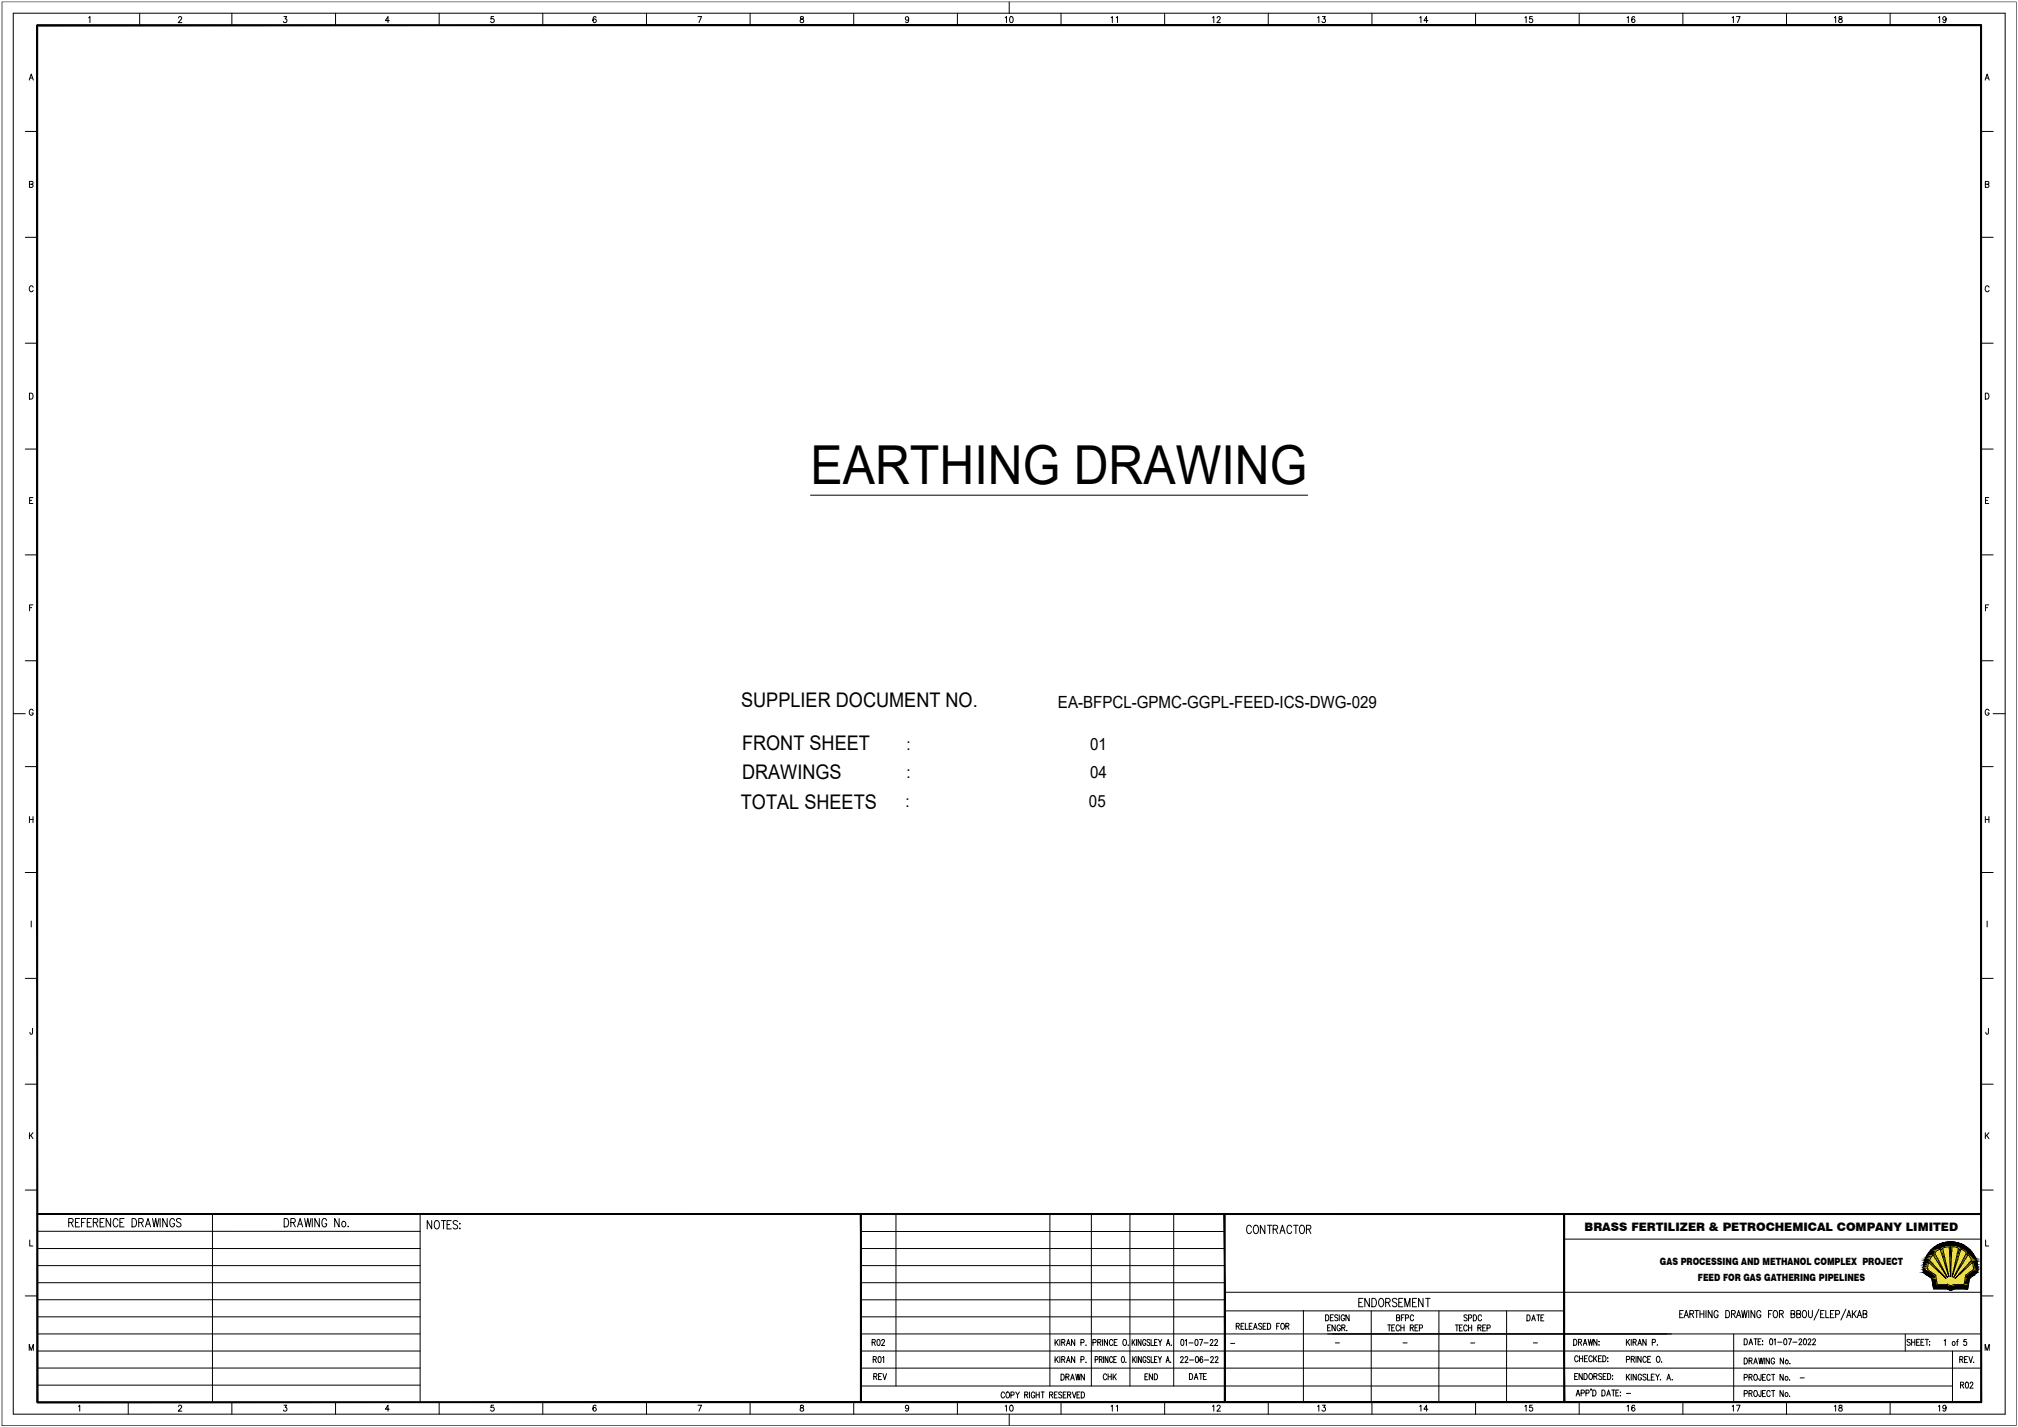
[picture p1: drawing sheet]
<svg xmlns="http://www.w3.org/2000/svg" width="1189mm" height="841mm" viewBox="0 0 1189 841" stroke-linecap="round" stroke-linejoin="round" font-family="sans-serif">
<defs><g id="words">
<text font-size="31.7" x="478" y="285">EARTHING DRAWING</text>
<g font-size="11.9">
<text x="437" y="416">SUPPLIER DOCUMENT NO.</text>
<text x="437" y="442">FRONT SHEET</text>
<text x="437" y="459">DRAWINGS</text>
<text x="436" y="477">TOTAL SHEETS</text>
</g>
<g font-size="9.9">
<text x="534" y="416">:</text>
<text x="623" y="417">EA-BFPCL-GPMC-GGPL-FEED-ICS-DWG-029</text>
<text x="534" y="442">:</text>
<text x="642" y="442">01</text>
<text x="534" y="459">:</text>
<text x="642" y="459">04</text>
<text x="533" y="476">:</text>
<text x="642" y="476">05</text>
</g>
<text font-size="6.9" x="934" y="726">BRASS FERTILIZER &amp; PETROCHEMICAL COMPANY LIMITED</text>
<g font-size="5.9">
<text x="978" y="746">GAS PROCESSING AND METHANOL COMPLEX PROJECT</text>
<text x="1000" y="755">FEED FOR GAS GATHERING PIPELINES</text>
</g>
</g></defs>
<!-- layer: TEXT -->
<path d="M478 292h292" fill="none" stroke="#000" stroke-width=".59"/>
<!-- layer: Border Text -->
<g fill="none" stroke="#000" stroke-width=".59">
<path d="M52 10h1v3M105 11l1-1h1l-2 3h2M167 10h2l-1 1a1.1 1.1 0 0 1 1 2 1.1 1.1 0 0 1-2 0M229 12h-2l2-2v3M291 10h-2v1a1.2 1.2 0 0 1 2 0 1.2 1.2 0 0 1 0 2 1.2 1.2 0 0 1-2 0M351 10a1.6 1.6 0 0 0-2 1 1.6 1.6 0 0 0 2 2 1 1 0 0 0 0-2 1.1 1.1 0 0 0-2 1M411 10h2l-1 3M472 10v1a1.4 1.4 0 0 1 1 1 1.4 1.4 0 0 1 0 1 1.2 1.2 0 0 1-2-1 1.2 1.2 0 0 1 2-1v-1zM535 11a1 1 0 0 1-1 1 1 1 0 0 1 0-2 1 1 0 0 1 1 0v3h-1M592 10h1v3M595 10a1.6 1.6 0 0 1 2 2 1.6 1.6 0 0 1-2 1v-1zM655 10v3"/>
<path d="M658 10v3M714 10h1v3M717 11l1-1h1l-2 3h2M776 10h1v3M779 10h2l-1 1a1.1 1.1 0 0 1 1 2 1.1 1.1 0 0 1-2 0M836 10h1v3M841 12h-2l1-2v3M898 10h1v3M903 10h-2v1a1.2 1.2 0 0 1 2 0 1.2 1.2 0 0 1 0 2 1.2 1.2 0 0 1-2 0M959 10v3M963 10a1.6 1.6 0 0 0-2 1 1.6 1.6 0 0 0 2 2 1 1 0 0 0 0-2 1.1 1.1 0 0 0-2 1M1020 10h1v3"/>
<path d="M1023 10h2l-1 3M1081 10v3M1084 10v1a1.3 1.3 0 0 1 1 1 1.3 1.3 0 0 1 0 1h-1a1.2 1.2 0 0 1-1-1 1.2 1.2 0 0 1 2-1v-1zM1142 10h1v3M1146 11a1 1 0 0 1-1 1 1 1 0 0 1 0-2 1 1 0 0 1 1 0v3h-1M17 47l1-3 2 3M18 46h1M1169 47l2-3 1 3M1170 46h1M17 109l2-1v-1h-2v3h2v-1M1170 109l1-1 1-1h-2v3h2v-1h-1M20 169a1.2 1.2 0 0 0-2-1 1.2 1.2 0 0 0-1 2v1a1.2 1.2 0 0 0 1 1 1.2 1.2 0 0 0 2-1"/>
<path d="M1172 169a1.2 1.2 0 0 0-2-1 1.2 1.2 0 0 0 0 2v1a1.2 1.2 0 0 0 0 1 1.2 1.2 0 0 0 2-1M17 232a1.8 1.8 0 0 1 3 1 1.8 1.8 0 0 1-3 2zM1170 232a1.8 1.8 0 0 1 2 1 1.8 1.8 0 0 1-2 2zM17 295h2M19 293h-2v4h2M1170 295h1M1172 293h-2v4h2M17 358h2M19 356h-2v4M1170 358h1M1172 356h-2v4M20 419a1.2 1.2 0 0 0-2-1 1.2 1.2 0 0 0-1 1v1a1.2 1.2 0 0 0 1 2 1.4 1.4 0 0 0 2-2h-1"/>
<path d="M1172 419a1.2 1.2 0 0 0-2-1 1.2 1.2 0 0 0 0 1v1a1.2 1.2 0 0 0 1 2 1.2 1.2 0 0 0 1-2h-1M17 481v4M17 483h2M19 481v4M1170 483h2M1170 481v4M1172 481v4M18 543v3M1171 543v3M19 606v3h-1v-1M1171 606v3h-1v-1M17 668v3"/>
<path d="M18 669l1 2M19 668l-2 2M1170 668v3M1170 669l2 2M1172 668l-2 2M47 718h-3v5h3M50 718h-2v5M54 718h-3v5h3M61 718h-2v5h2M65 718v5l-2-5v5M69 719a1.5 1.5 0 0 0-1-1 1.5 1.5 0 0 0-1 2v1a1.5 1.5 0 0 0 1 2 1.5 1.5 0 0 0 1-1M73 718h-2v5h2"/>
<path d="M78 718a2.5 2.5 0 0 1 2 3 2.5 2.5 0 0 1-2 2zM90 718l1 5 1-5 1 5 1-5M94 718v5M98 718v5l-2-5v5M103 719a1.5 1.5 0 0 0-2-1 1.5 1.5 0 0 0-1 2v1a1.5 1.5 0 0 0 1 2 1.5 1.5 0 0 0 2-2h-1M107 719l-1-1-2 1v1l2 1a1.4 1.4 0 0 1 0 2 1.4 1.4 0 0 1-2-1M167 718a2.5 2.5 0 0 1 3 3 2.5 2.5 0 0 1-3 2zM179 718l1 5 1-5 1 5 1-5M184 718v5M188 718v5l-3-5v5M192 719a1.4 1.4 0 0 0-1-1 1.4 1.4 0 0 0-1 2v1a1.5 1.5 0 0 0 1 2 1.5 1.5 0 0 0 1-2M200 718v5l-3-5v5"/>
<path d="M254 719v5l-2-5v5M257 720v-1a2.5 2.5 0 0 1 2 3 2.5 2.5 0 0 1-2 2 3 3 0 0 1 0-4zM260 719h3M261 719v5M266 719h-3v5h3M18 731v3h1M40 720h3v-2h-3v5M42 720l1 3M44 720h2M48 720h2M51 720h2M55 720h2v-2h-2v5"/>
<path d="M56 720l2 3M59 720h1M71 720h1M82 720h2v-2h-2v5M83 720l1 3M86 723l1-5 2 5M86 721h2M171 721l3-1v-2h-3v5M173 721l1 2M175 723l2-5 1 5M176 721h2M205 723h.1"/>
<path d="M263 722h2M270 720l-1-1-2 1v1l3 2-1 1h-2M271 721h.1M271 724h.1M737 723a1.5 1.5 0 0 0-2-1 1.5 1.5 0 0 0-1 2v1a1.5 1.5 0 0 0 1 2 1.5 1.5 0 0 0 2-1M739 722h1a2.5 2.5 0 0 1 1 3 2.5 2.5 0 0 1-1 2 3 3 0 0 1-1-5zM745 722v5l-2-5v5M747 722h2M748 722v5M750 724h2v-2h-2v5M751 724l2 3M754 727l2-5 1 5"/>
<path d="M755 725h1M761 723a1.4 1.4 0 0 0-2-1 1.4 1.4 0 0 0-1 2v1a1.4 1.4 0 0 0 1 2 1.4 1.4 0 0 0 2-1M762 722h3M763 722v5M766 722h1a2.5 2.5 0 0 1 2 3 2.5 2.5 0 0 1-2 2 3 3 0 0 1-1-5zM770 724h2v-2h-2v5M771 724l1 3M1170 731v3h2M733 780h-2v3h2M734 780v3h1M738 780h-2v3h2M746 780h-2v3h2"/>
<path d="M747 780a1.8 1.8 0 0 1 2 2 1.8 1.8 0 0 1-2 1zM754 780h-2v3M781 775a1.8 1.8 0 0 1 2 2 1.8 1.8 0 0 1-2 1zM784 777h1M786 775h-2v3h2M788 775h-2l1 1 1 1a1 1 0 0 1 0 1 1 1 0 0 1-1 0h-1M789 775v3M792 776a1 1 0 0 0-1-1 1 1 0 0 0-1 1v1a1 1 0 0 0 1 1 1 1 0 0 0 1-1h-1M795 775v3l-2-3v3M801 768h1M803 765h-2v5h2M807 765v5l-3-5v5"/>
<path d="M808 765a2.5 2.5 0 0 1 3 3 2.5 2.5 0 0 1-3 2zM813 765a2.6 2.6 0 0 1 2 3 2.6 2.6 0 0 1-2 2 3 3 0 0 1 0-5zM816 768l3-1v-1l-3-1v5M818 768l1 2M823 777l1-1v-1h-1v3h1l1-1h-1M823 766l-1-1-2 1 1 1 2 2-1 1-2-1M824 768h2M826 777h1M827 765h-3v5h3M827 775h-1v3M828 770v-5l1 5 2-5v5M828 777h2v-2h-2v3"/>
<path d="M832 768h2M833 776a1 1 0 0 0-1-1 1 1 0 0 0-1 1v1a1 1 0 0 0 1 1 1 1 0 0 0 1 0M835 765h-3v5h3M838 765v5l-2-5v5M840 765h3M841 765v5M864 775h-2l2 2v1h-2M865 777h2v-2h-2v3M868 775a1.8 1.8 0 0 1 2 2 1.8 1.8 0 0 1-2 1zM873 776a1 1 0 0 0-1-1 1 1 0 0 0-1 1v1a1 1 0 0 0 1 1 1 1 0 0 0 1 0M900 775a1.8 1.8 0 0 1 1 2 1.8 1.8 0 0 1-1 1zM902 778l1-3 2 3"/>
<path d="M903 777h1M905 775h2M906 775v3M908 777h1M910 775h-2v3h2M17 796v-4l1 4 2-4v4M728 782l2-1v-1h-2v3M729 782l1 1M731 782h1M736 782h1M739 783l1-3 1 3M739 782h1"/>
<path d="M743 780h-2l2 2v1h-2M744 782h1M752 782h1M755 780a1.7 1.7 0 0 1 2 2 1.7 1.7 0 0 1-2 1v-1zM757 782l2-1v-1h-2v3M758 782l1 1M782 783h1M784 781h-2v3h2M787 781v3l-2-3v3M790 782a1.1 1.1 0 0 0-2-1 1 1 0 0 0 0 1v1a1 1 0 0 0 1 1 1 1 0 0 0 1-1h-1M790 783l2-1v-1h-2v3M791 783l1 1"/>
<path d="M793 784h1M817 781h2M818 781v3M820 783h1M822 781h-2v3h2M824 782a1 1 0 0 0-1-1 1 1 0 0 0-1 1v1a1 1 0 0 0 1 1 1 1 0 0 0 1 0M825 783h2M825 781v3M827 781v3M831 783l1-1v-1h-1v3M832 783l1 1M834 783h1"/>
<path d="M835 781h-1v3h1M836 783h2v-2h-2v3M857 781h2M858 781v3M860 783h1M862 781h-2v3h2M864 782a1 1 0 0 0-1-1 1 1 0 0 0-1 1v1a1 1 0 0 0 1 1 1 1 0 0 0 1 0M865 783h2M865 781v3M867 781v3M871 783l1-1v-1h-1v3M872 783l1 1"/>
<path d="M873 783h2M875 781h-2v3h2M876 783h2v-2h-2v3M927 789a1.8 1.8 0 0 1 2 2 1.8 1.8 0 0 1-2 2zM930 800a1.1 1.1 0 0 0-2-1 1 1 0 0 0 0 1v1a1 1 0 0 0 0 2 1.1 1.1 0 0 0 2-1M930 791h2v-1l-2-1v4M931 799v4M931 791l1 2M932 799v4M933 793l1-4 1 4M933 792h1M935 799h-2v4h2"/>
<path d="M936 789v4l1-4 1 4v-4M938 800a1 1 0 0 0-1-1 1 1 0 0 0-1 1v1a1.1 1.1 0 0 0 1 2 1 1 0 0 0 1-1M939 799v4M941 799l-2 2M941 789v4l-2-4v4M942 791h.1M942 793h.1M943 799h-1v4h1M944 799a1.8 1.8 0 0 1 2 2 1.8 1.8 0 0 1-2 2zM1028 789a1.8 1.8 0 0 1 1 2 1.8 1.8 0 0 1-1 2zM1030 793l1-4 2 4M1031 791h1"/>
<path d="M1033 789h2M1034 789v4M1036 791h1M1037 789h-1v4h1M1038 790h.1M1038 792h.1M1125 790v-1l-1 1 1 2v1l-1-1M1126 789v4M1126 791h2M1128 789v4M1129 791h1M1131 789h-2v4h2"/>
<path d="M1132 791h1M1133 789h-1v4h1M1134 789h2M1135 789v4M1137 791h.1M1137 793h.1M1159 800h-2v3h2M1160 800l1 3 1-3M1169 796v-4l2 4 1-4v4M515 811h1v-1h-1v3M516 811l1 2M518 811h1"/>
<path d="M519 810h-1v3h1M520 810l1 3 1-3M625 810a1.8 1.8 0 0 1 2 2 1.8 1.8 0 0 1-2 1zM628 812l2-1v-1h-2v3M629 812l1 1M631 813l1-3 1 3M631 812h1M634 810v3l1-3 1 3v-3M639 810v3l-2-3v3M652 811a1 1 0 0 0-1-1 1 1 0 0 0-1 1v1a1 1 0 0 0 1 1 1 1 0 0 0 1-1M653 810v3M653 811h2"/>
<path d="M655 810v3M656 810v3M656 811l2 2M658 810l-2 2M675 811h1M676 810h-1v3h1M679 810v3l-2-3v3M680 810a1.8 1.8 0 0 1 2 1 1.8 1.8 0 0 1-2 2zM701 810a1.8 1.8 0 0 1 2 1 1.8 1.8 0 0 1-2 2zM704 813l1-3 1 3M704 812h1M707 810h1"/>
<path d="M707 810v3M709 811h1M711 810h-2v3h2M928 811h1M929 809h-1v4h1M931 801h1M932 809v4l-2-4v4M933 809a1.8 1.8 0 0 1 2 2 1.8 1.8 0 0 1-2 2zM933 801h2M937 810v-1a1.7 1.7 0 0 1 1 2 1.7 1.7 0 0 1-1 2l-1-1zM937 819v1M938 819a1.8 1.8 0 0 1 2 2 1.8 1.8 0 0 1-2 2z"/>
<path d="M939 811h2v-1l-2-1v4M940 801l1 2M940 811l1 2M942 801h1M944 810l-1-1-1 1 2 2-1 1h-1M944 819a1.8 1.8 0 0 1 2 2 1.8 1.8 0 0 1-2 2zM944 811h2M946 809h-2v4h2M947 809a1.8 1.8 0 0 1 2 2 1.8 1.8 0 0 1-2 2zM947 800h.1M947 802h.1M950 819h1"/>
<path d="M950 811h.1M950 813h.1M950 819v4M954 819h-2v4h2M1028 800a1.8 1.8 0 0 1 1 2 1.8 1.8 0 0 1-1 2zM1028 812h1v-2h-1v4M1030 802h2v-1l-2-1v4M1030 812h2v-2h-2v4M1031 802l1 2M1031 812l1 2M1033 804l1-4 1 4M1034 803h1"/>
<path d="M1034 820a1.7 1.7 0 0 1 1 1 1.7 1.7 0 0 1-1 2l-1-1zM1034 810a1.7 1.7 0 0 1 1 2 1.7 1.7 0 0 1-1 1l-1-1zM1036 800l1 4v-4l1 4 1-4M1037 820v3h-1v-1M1037 810v3h-1v-1M1038 812h1M1039 800v4M1040 820h-2v3h2M1040 810h-2v4h2M1042 800v4l-2-4v4M1043 811a1 1 0 0 0-1-1 1 1 0 0 0-1 1v1a1.1 1.1 0 0 0 1 2 1 1 0 0 0 1-1M1044 820h2"/>
<path d="M1044 810h2M1045 820v3M1045 810v4M1045 801a1 1 0 0 0-1-1 1.1 1.1 0 0 0-1 2v1a1.1 1.1 0 0 0 1 1 1.1 1.1 0 0 0 1-1M1051 820v3l-2-3v3M1051 810v4l-2-4v4M1051 800v4l-2-4v4M1054 813h.1M1054 804h1M1155 801h1v-1h-1v3M1155 801l1 2M1157 801h1"/>
<path d="M1163 803h.1M46 829l1-1v4M105 829l1-1 1 1-2 3h2M167 828h2l-1 2a1.1 1.1 0 0 1 1 1 1.1 1.1 0 0 1-2 0M229 831h-2l2-3v4M291 828h-2v2a1.2 1.2 0 0 1 2 0 1.2 1.2 0 0 1 0 1 1.2 1.2 0 0 1-2 0M351 829v-1a1.6 1.6 0 0 0-2 2 1.6 1.6 0 0 0 2 2 1 1 0 0 0 0-2 1.1 1.1 0 0 0-2 1M411 828h2l-1 4M472 828v1a1.4 1.4 0 0 1 1 1 1.4 1.4 0 0 1 0 2 1.4 1.4 0 0 1-2-2 1.1 1.1 0 0 1 2 0v-2zM535 829a1 1 0 0 1-1 1 1 1 0 0 1 0-1 1 1 0 0 1 1 0v3l-1-1M592 821a1 1 0 0 0-1-1 1.1 1.1 0 0 0-1 2v1a1 1 0 0 0 1 1 1 1 0 0 0 1-1M592 829l1-1v4"/>
<path d="M593 821v-1a1.7 1.7 0 0 1 2 2 1.7 1.7 0 0 1-2 2v-1zM595 828a1.6 1.6 0 0 1 2 2 1.6 1.6 0 0 1-2 2v-2zM596 822h1v-1l-1-1v4M598 820l1 2 2-2M599 822v2M604 822h1v-1l-1-1v4M605 822l1 2M606 820v4M610 821a1.1 1.1 0 0 0-2-1 1 1 0 0 0 0 2v1a1.1 1.1 0 0 0 1 1 1.1 1.1 0 0 0 1-1h-1M610 820v4M610 822h2M612 820v4"/>
<path d="M613 820h2M614 820v4M618 822h2v-1l-2-1v4M619 822l1 2M621 822h1M623 820h-2v4h2M626 821l-1-1-1 1v1l1 1v1l-1-1M626 822h1M628 820h-2v4h2M629 822h2v-1l-2-1v4M630 822l1 2M632 820l1 4 1-4"/>
<path d="M634 822h2M636 820h-2v4h2M637 820a1.8 1.8 0 0 1 2 2 1.8 1.8 0 0 1-2 2zM655 829v-1v4M658 829v-1v4M714 829l1-1v4M717 829l1-1 1 1-2 3h2M776 829l1-1v4M779 828h2l-1 2a1.1 1.1 0 0 1 1 1 1.1 1.1 0 0 1-2 0M836 829l1-1v4M841 831h-2l1-3v4M898 829l1-1v4"/>
<path d="M903 828h-2v2a1.1 1.1 0 0 1 2 0 1.1 1.1 0 0 1 0 1 1.1 1.1 0 0 1-2 0M929 823l1-4 1 4M929 822h1M931 821h2v-2h-2v4M934 821h2v-2h-2v4M947 823l1-4 1 4M947 822h1M952 821h1M955 820h.1M955 822h.1M959 829v-1v4M963 829v-1a1.6 1.6 0 0 0-2 2 1.6 1.6 0 0 0 2 2 1 1 0 0 0 0-2 1.1 1.1 0 0 0-2 1"/>
<path d="M1020 829l1-1v4M1023 828h2l-1 4M1028 821h1v-1h-1v3M1030 821h2v-1h-2v3M1031 821l1 2M1038 821h1M1043 820a1 1 0 0 0-1 0 1 1 0 0 0-1 1v1a1 1 0 0 0 1 1 1 1 0 0 0 1-1M1054 823h.1M1081 829v-1v4M1084 828v1a1.4 1.4 0 0 1 1 1 1.4 1.4 0 0 1 0 2h-1a1.1 1.1 0 0 1-1-2 1.1 1.1 0 0 1 2 0v-2zM1142 829l1-1v4M1146 829a1 1 0 0 1-1 1 1 1 0 0 1 0-1 1 1 0 0 1 1 0v3l-1-1"/>
<circle cx="203" cy="721" r="1.5"/>
<circle cx="1052" cy="812" r="1.1"/>
<circle cx="1053" cy="803" r="1.1"/>
<circle cx="1052" cy="822" r="1.1"/>
</g>
<!-- layer: BORDER -->
<g fill="none" stroke="#000" stroke-width=".59">
<path d="M1 1h1187v839h-1187zM8 8h1173v825h-1173zM82 8v7M137 8v7M198 8v7M259 8v7M320 8v7M381 8v7M442 8v7M503 8v7M564 8v7M595 1v7"/>
<path d="M625 8v7M686 8v7M747 8v7M808 8v7M869 8v7M930 8v7M991 8v7M1052 8v7M1114 8v7M15 77h7M1167 77h7M15 140h7"/>
<path d="M1167 140h7M15 202h7M1167 202h7M15 265h7M1167 265h7M15 327h7M1167 327h7M15 389h7M1167 389h7M8 421h7M1174 421h7M15 452h7"/>
<path d="M1167 452h7M15 514h7M1167 514h7M15 577h7M1167 577h7M15 639h7M1167 639h7M15 701h7M125 715v111M248 716v110M528 716v101M619 716v101"/>
<path d="M643 716v101M666 716v101M691 716v101M1167 701h7M22 726h226M22 736h226M507 736h215M507 726h215M921 730h246M22 756h226M22 746h226M507 756h215"/>
<path d="M507 746h215M15 764h7M22 776h226M22 766h226M507 776h215M507 766h215M722 762h445M722 773h199M768 772v54M808 773v53M848 773v53M888 773v53"/>
<path d="M1167 764h7M22 786h226M22 796h226M507 796h660M507 786h660M782 786h203M1021 786v40M1122 786v10M1150 796v30M22 806h226M22 816h226M507 817h643"/>
<path d="M507 806h660M76 826v7M137 826v7M198 826v7M259 826v7M320 826v7M381 826v7M442 826v7M503 826v7M564 826v7M595 833v7M625 826v7"/>
<path d="M686 826v7M747 826v7M808 826v7M869 826v7M930 826v7M991 826v7M1052 826v7M1114 826v7"/>
</g>
<g fill="#000" stroke="#000" stroke-width=".59">
<path d="M22 15h1145zM22 15h1145z"/>
<path d="M1167 15v811v-811zM1167 15v811z"/>
<path d="M22 715v1l1145-1zM22 716l1145-1v1z"/>
<path d="M22 15v811zM22 15v811z"/>
<path d="M22 826v1l1145-1zM22 827l1145-1v1z"/>
<path d="M507 716v110zM507 716v110z"/>
<path d="M721 716v110h1zM721 716h1v110z"/>
<path d="M921 716v110h1zM921 716h1v110z"/>
</g>
<!-- layer: LOGOS -->
<g fill="#000" stroke="#000" stroke-width=".59">
<path d="M1148 732h3zM1159 745l-7 8zM1159 745h2l-9 8zM1148 760h2z"/>
<path d="M1135 740h3h1zM1135 740h3h-3z"/>
<path d="M1136 739h4zM1136 739h4h-4z"/>
<path d="M1136 739l4 1zM1136 739l4 1z"/>
<path d="M1137 738l3 1v-1zM1137 738l3 1h-4z"/>
<path d="M1137 738h3zM1137 738h3z"/>
<path d="M1139 740h2h-1zM1139 740h2z"/>
<path d="M1137 737l3 1 1-1zM1137 737l3 1h-3z"/>
<path d="M1138 737h3h1zM1138 737h3h-4z"/>
<path d="M1138 737h4zM1138 737h4z"/>
<path d="M1138 737h4zM1138 737h4z"/>
<path d="M1138 736h5zM1138 736l4 1z"/>
<path d="M1138 736h5zM1138 736h5z"/>
<path d="M1139 736h5zM1139 736h5z"/>
<path d="M1139 736h6h-1zM1138 736h1h6z"/>
<path d="M1143 736h2zM1143 736h2z"/>
<path d="M1139 735l5 1 1-1zM1139 736v-1l5 1z"/>
<path d="M1140 735h6zM1139 735h6z"/>
<path d="M1140 735h7zM1140 735h6z"/>
<path d="M1140 735h7zM1140 735h7z"/>
<path d="M1148 735l1 17 1-17zM1148 735l1 17z"/>
<path d="M1147 735h3zM1147 735h3z"/>
<path d="M1148 732h3zM1147 732h4z"/>
<path d="M1140 735h11zM1140 735h10z"/>
<path d="M1147 732h5zM1146 732h6z"/>
<path d="M1146 732h6zM1146 732h6z"/>
<path d="M1146 732l8 1zM1145 733h9z"/>
<path d="M1145 733h9zM1144 733h10z"/>
<path d="M1144 733h11h-1zM1143 733h1h11z"/>
<path d="M1154 736h1zM1154 736h1z"/>
<path d="M1143 733h12zM1143 733h12z"/>
<path d="M1143 733l14 1-2-1zM1142 734l1-1 14 1z"/>
<path d="M1142 734h15zM1141 734h16z"/>
<path d="M1141 734l17 1-1-1zM1140 735l1-1 17 1z"/>
<path d="M1140 735h18zM1140 735h18z"/>
<path d="M1140 735h18zM1140 735h18z"/>
<path d="M1151 735h7zM1151 735h7z"/>
<path d="M1152 735h7zM1152 735h7z"/>
<path d="M1152 735h7zM1152 735h7z"/>
<path d="M1153 735l6 1zM1153 735l6 1z"/>
<path d="M1154 736h5zM1154 736h5z"/>
<path d="M1158 740h1zM1158 740h1h-1z"/>
<path d="M1154 736h6h-1zM1154 736h6h-6z"/>
<path d="M1155 736h5zM1155 736h5z"/>
<path d="M1156 736l5 1zM1156 736l5 1z"/>
<path d="M1156 737h5zM1156 737h5z"/>
<path d="M1156 737h5zM1156 737h5z"/>
<path d="M1157 737h4zM1157 737h4z"/>
<path d="M1158 737l4 1zM1158 737l4 1z"/>
<path d="M1158 738h4zM1158 738h4z"/>
<path d="M1158 738l4 1v-1zM1158 738l4 1h-4z"/>
<path d="M1158 739h5h-1zM1158 739h5h-5z"/>
<path d="M1158 739l5 1zM1158 739l5 1h-5z"/>
<path d="M1159 740h4zM1159 740h4h-3z"/>
<path d="M1133 747l3 1v-1zM1133 747l3 1h-3z"/>
<path d="M1133 747h3zM1133 747h3z"/>
<path d="M1133 746l3 1v-1zM1133 746l3 1h-3z"/>
<path d="M1133 748h3zM1133 748h3z"/>
<path d="M1133 745l3 1v-1zM1133 745l3 1h-3z"/>
<path d="M1133 745h3zM1133 745h3z"/>
<path d="M1133 745h3zM1133 745h3z"/>
<path d="M1133 748l5 2-2-2zM1133 748l5 2h-5z"/>
<path d="M1134 744l2 1v-1zM1134 744l2 1h-3z"/>
<path d="M1134 743l4 1-1-1zM1134 743l4 1h-4z"/>
<path d="M1134 742l3 1v-1zM1134 742l3 1h-3z"/>
<path d="M1134 742h3zM1134 742h3z"/>
<path d="M1135 741l2 1 1-1zM1135 741l2 1h-3z"/>
<path d="M1134 744h4zM1134 744h4h-4z"/>
<path d="M1135 741h3zM1135 741h3h-3z"/>
<path d="M1136 744l3 1-1-1zM1136 744l3 1h-2z"/>
<path d="M1135 740h3zM1135 740l3 1h-3z"/>
<path d="M1133 750l7 2-2-2zM1133 750l7 2h-5z"/>
<path d="M1135 740h3zM1135 740h3z"/>
<path d="M1137 745l9 8-7-8zM1137 745l9 8z"/>
<path d="M1135 752l6 1-1-1zM1135 752l6 1h-3z"/>
<path d="M1139 740l8 13-6-13zM1139 740l8 13z"/>
<path d="M1138 753l3 4v-4zM1138 753l3 4h-2z"/>
<path d="M1139 757h8zM1139 757h8z"/>
<path d="M1139 757h9zM1139 757h9z"/>
<path d="M1139 757l9 1zM1139 757l9 1z"/>
<path d="M1143 736l5 16zM1143 736h2l3 16z"/>
<path d="M1139 758h10zM1139 758h10z"/>
<path d="M1139 758h10zM1139 758h10z"/>
<path d="M1154 736l-4 16zM1154 736h1l-5 16z"/>
<path d="M1148 760h3zM1148 760h2z"/>
<path d="M1147 760h4zM1147 760h4z"/>
<path d="M1158 740l-7 13zM1158 740h1l-8 13z"/>
<path d="M1150 758h10zM1150 758h10z"/>
<path d="M1150 758h10zM1149 758h11z"/>
<path d="M1139 758l20 2 1-2zM1139 758l20 2h-20z"/>
<path d="M1151 757h9zM1150 758h10z"/>
<path d="M1157 757h3zM1151 757h9z"/>
<path d="M1151 757h9zM1151 757h9z"/>
<path d="M1158 753l2 4v-4zM1158 753l2 4h-3z"/>
<path d="M1160 744l1 1 1-1zM1160 744l1 1h-2z"/>
<path d="M1158 752l2 1 3-1zM1158 752l2 1h-2z"/>
<path d="M1160 740l3 1zM1160 740l3 1z"/>
<path d="M1160 741h3zM1160 741h3z"/>
<path d="M1161 741h3h-1zM1161 741h3h-3z"/>
<path d="M1161 741l3 1v-1zM1161 741l3 1h-3z"/>
<path d="M1161 742h3zM1161 742h3z"/>
<path d="M1161 742l3 1v-1zM1161 742l3 1h-3z"/>
<path d="M1161 743l4 1-1-1zM1161 743l4 1h-4z"/>
<path d="M1161 744h4zM1161 744h4h-5z"/>
<path d="M1162 744l3 1v-1zM1162 744l3 1h-3z"/>
<path d="M1162 745h3zM1162 745h3z"/>
<path d="M1162 745l3 1v-1zM1162 745l3 1h-2z"/>
<path d="M1163 746l2 1v-1zM1163 746l2 1h-2z"/>
<path d="M1160 750l3 2 2-2zM1158 752l2-2 3 2z"/>
<path d="M1163 747h2zM1163 747h2h-2z"/>
<path d="M1163 747l2 1v-1zM1163 747l2 1h-2z"/>
<path d="M1163 748h2zM1163 748h2z"/>
<path d="M1163 748l2 2v-2zM1160 750l3-2 2 2z"/>
<path d="M1148 760h2zM1149 760h1z"/>
</g>
<path d="M1138 737a16 16 0 0 1 18-3 16 16 0 0 1 9 16l-5 3-1 7h-8h-2h-2h-8l-1-7-5-3a16 16 0 0 1 5-13zM1141 738l2-2 5 17-4-17 4-1 1 17 1-17h2l2 1-4 17 5-17 2 1 1 2-7 14 8-13h1l1 3-9 10 10-9 1 4-5 4-1 5h-6l-2 1-2-1h-6l-1-5-4-4v-4l10 9-9-10 2-3 8 13-7-14z" fill="none" stroke="#000" stroke-width=".59"/>
<!-- layer: shell yellow -->
<g fill="#f4e00b" stroke="#f4e00b" stroke-width=".59">
<path d="M1151 735h1z"/>
<path d="M1147 735h1z"/>
<path d="M1155 736h1z"/>
<path d="M1139 740h-1z"/>
<path d="M1159 740h1h-1z"/>
<path d="M1136 744l1 1h-1z"/>
<path d="M1148 758h2z"/>
<path d="M1151 735h1zM1150 735h2z"/>
<path d="M1150 735h2zM1150 735h2z"/>
<path d="M1147 735h1zM1146 735h2z"/>
<path d="M1146 735h2zM1145 735h3z"/>
<path d="M1150 735h3zM1150 735h3z"/>
<path d="M1150 735l4 1zM1150 735l4 1h-4z"/>
<path d="M1145 735l3 1v-1zM1144 736l1-1 3 1z"/>
<path d="M1143 736v1zM1142 737h1z"/>
<path d="M1155 736l1 1zM1155 736l1 1z"/>
<path d="M1142 737h1zM1142 737h1z"/>
<path d="M1155 737h2zM1155 737h2z"/>
<path d="M1142 737h1zM1141 737h1h1z"/>
<path d="M1155 737h3zM1155 737h3h-3z"/>
<path d="M1141 737l3 1-1-1zM1141 737l3 1h-4z"/>
<path d="M1155 737l3 1v-1zM1155 737l3 1h-3z"/>
<path d="M1155 738l3 1v-1zM1155 738l3 1h-4z"/>
<path d="M1140 738l4 1v-1zM1140 738l4 1h-4z"/>
<path d="M1138 740h1zM1138 740h1z"/>
<path d="M1159 740l2 1zM1159 740l2 1h-2z"/>
<path d="M1138 740l2 1-1-1zM1138 740l2 1h-2z"/>
<path d="M1159 741h2zM1159 741h2h-3z"/>
<path d="M1138 741l2 1v-1zM1138 741l2 1h-3z"/>
<path d="M1158 741l3 1v-1zM1158 741l3 1h-3z"/>
<path d="M1158 742l3 1v-1zM1158 742l3 1h-4z"/>
<path d="M1137 742l4 1-1-1zM1137 742l4 1h-4z"/>
<path d="M1161 745l1-1v1zM1161 745h1zM1161 745h1z"/>
<path d="M1136 745l3 1-2-1zM1136 745l3 1h-3z"/>
<path d="M1161 745l2 1-1-1zM1160 746l1-1 2 1z"/>
<path d="M1136 746l4 1-1-1zM1136 746l4 1h-4z"/>
<path d="M1160 746l3 1v-1zM1159 747l1-1 3 1z"/>
<path d="M1159 747l4 1v-1zM1157 748l2-1 4 1z"/>
<path d="M1136 747l5 1-1-1zM1136 747l5 1h-5z"/>
<path d="M1157 748l1 4 5-4zM1154 752l3-4 1 4z"/>
<path d="M1136 748l8 4-3-4zM1136 748l8 4h-4z"/>
<path d="M1150 736v16l4-16zM1150 736v16h-1z"/>
<path d="M1144 736l5 16-1-16zM1144 736l5 16h-1z"/>
<path d="M1140 739l8 13-4-13zM1140 739l8 13h-1z"/>
<path d="M1154 739l-3 14 7-14zM1154 739l-3 14h-1z"/>
<path d="M1148 752h2zM1148 752l2 1z"/>
<path d="M1147 752l1 1zM1147 752l1 1z"/>
<path d="M1137 743l10 10-6-10zM1137 743l10 10h-1z"/>
<path d="M1157 743l-5 10 9-10zM1157 743l-5 10h-1z"/>
<path d="M1147 753h4zM1147 753h4z"/>
<path d="M1146 753h1zM1146 753h1z"/>
<path d="M1154 752l4 1v-1zM1152 753l2-1 4 1z"/>
<path d="M1146 753h6zM1146 753h6h-6z"/>
<path d="M1140 752l6 1-2-1zM1140 752l6 1h-5z"/>
<path d="M1141 753l16 4 1-4zM1141 753l16 4h-16z"/>
<path d="M1141 757h16zM1141 757h10z"/>
<path d="M1147 757h4zM1147 757h4z"/>
<path d="M1148 757h3zM1148 757l2 1z"/>
<path d="M1148 758h2zM1149 758h1z"/>
</g>
<!-- layer: Border Attributes -->
<g fill="none" stroke="#000" stroke-width=".59">
<path d="M990 774h1M992 772h-2v5h2M992 777l1-5 2 5M993 775h1M996 774h1l1-1-2-1v5M997 774l1 3M998 772h3M1000 772v5M1002 774h2M1002 772v5M1004 772v5M1005 772v5"/>
<path d="M1009 772v5l-3-5v5M1012 773a1.2 1.2 0 0 0-1-1 1.2 1.2 0 0 0-1 2v1a1.3 1.3 0 0 0 1 2 1.3 1.3 0 0 0 1-2h-1M1017 772a2.1 2.1 0 0 1 2 2 2.1 2.1 0 0 1-2 3zM1020 774h2v-1l-2-1v5M1021 774l1 3M1023 777l1-5 2 5M1023 775h2M1026 772l1 5 1-5v5l1-5M1030 772v5M1034 772v5l-2-5v5M1037 773a1.2 1.2 0 0 0-1-1 1.2 1.2 0 0 0-1 2v1a1.3 1.3 0 0 0 1 2 1.3 1.3 0 0 0 1-2M1042 774h1"/>
<path d="M1044 772h-2v5M1045 773l1-1a2.2 2.2 0 0 1 1 2 2.2 2.2 0 0 1-1 3 2.8 2.8 0 0 1-1-4zM1048 774h2v-1l-2-1v5M1049 774l2 3M1055 774h2v-1l-2-1v5l2-1v-1v-1M1059 774h1v-1l-1-1v5l1-1 1-1-1-1M1062 773l1-1a2.2 2.2 0 0 1 1 2 2.2 2.2 0 0 1-1 3 2.8 2.8 0 0 1-1-4zM1065 772v3l1 2 2-1v-4M1072 772l-3 6M1073 774h1M1075 772h-2v5h2M1076 772v5h2"/>
<path d="M1078 774h2M1081 772h-3v5h3M1081 775l2-1 1-1-3-1v5M1087 772l-2 6M1088 777l1-5 1 5M1088 775h2M1091 772v5M1092 774l2 3M1094 772l-3 3M1094 777l1-5 2 5M1095 775h1M1098 774h2v-1l-2-1v5l2-1v-1l-1-1"/>
<path d="M514 791h1v-1l-1-1v4M515 791l1 2M517 790a1.7 1.7 0 0 1 2 1 1.7 1.7 0 0 1-1 2l-1-1zM518 800a1.7 1.7 0 0 1 1 1 1.7 1.7 0 0 1-1 2l-1-1zM519 790h1a.8 .8 0 0 1 1 0 .8 .8 0 0 1 0 1l-2 2h2M622 789v4M622 800v3M622 791l1 2M623 800l-1 2M623 789l-1 3M624 789v4M624 800v3"/>
<path d="M626 791h1v-1l-1-1v4M626 791l1 2M628 793l1-4 1 4M629 792h1M633 800v3l-2-3v3M633 789v4l-2-4v4M637 791h1v-1l-1-1v4M640 793h.1M644 791h1v-1l-1-1v4M647 791h1v-1l-1-1v4M648 791l1 2M650 789v4"/>
<path d="M650 800v3M652 789v4l-1-4v4M653 800v3l-2-3v3M656 790a1.1 1.1 0 0 0-2-1 1 1 0 0 0 0 2v1a1 1 0 0 0 0 1 1.1 1.1 0 0 0 2-1M656 791h1M658 800h-2v3h2M658 789h-2v4h2M661 800a1.7 1.7 0 0 1 2 1 1.7 1.7 0 0 1-2 2v-1zM662 790v-1a1.7 1.7 0 0 1 2 2 1.7 1.7 0 0 1-2 2l-1-1zM665 793h.1M667 789v4M667 800v3"/>
<path d="M668 791l1 2M669 789l-2 3M669 800l-2 2M670 789v4M670 800v3M672 789v4l-1-4v4M672 800v3l-1-3v3M675 790a1 1 0 0 0-1-1 1.1 1.1 0 0 0-1 2v1a1 1 0 0 0 1 1 1 1 0 0 0 1-1h-1M677 790a.9 .9 0 0 0-1 0 .9 .9 0 0 0 0 1h1a1 1 0 0 1 0 2 .9 .9 0 0 1-1-1M678 789v4h2M678 800v3h2M680 791h1"/>
<path d="M682 800h-2v3h2M682 789h-2v4h2M682 800l1 1 1-1M682 789l1 2 1-2M683 791v2M687 793l1-4 1 4M688 792h1M690 793h.1M696 790a1.7 1.7 0 0 1 2 1 1.7 1.7 0 0 1-1 2l-1-1zM698 790l1-1v4M700 791h3M704 790a1.7 1.7 0 0 1 2 1 1.7 1.7 0 0 1-1 2l-1-1z"/>
<path d="M705 800a1.7 1.7 0 0 1 1 1 1.7 1.7 0 0 1-1 2l-1-1zM707 789h2l-2 4M709 791h3M713 790a.8 .8 0 0 1 1 0 .8 .8 0 0 1 0 1l-1 2h2M716 790v-1l1 1-1 3h1M725 792h2M787 791h2M827 791h2M866 792h3M903 791h3M958 789v4M959 791l1 2"/>
<path d="M960 789l-2 3M961 789v4M962 791h2v-1l-2-1v4M963 791l1 2M964 799v4M965 793l1-4 1 4M965 792h2M967 799v4l-2-4v4M970 789v4l-2-4v4M972 799h-1v4h1M973 791h2v-1l-2-1v4M976 793h.1"/>
<path d="M976 800l1-1a1.7 1.7 0 0 1 1 2 1.7 1.7 0 0 1-2 2v-1zM1043 789a1.7 1.7 0 0 1 2 2 1.7 1.7 0 0 1-1 2l-1-1zM1045 790l1-1v4M1047 791h3M1051 789a1.7 1.7 0 0 1 2 2 1.7 1.7 0 0 1-1 2l-1-1zM1054 789h1l-1 4M1056 791h3M1060 790v-1a.9 .9 0 0 1 1 0 1 1 0 0 1 0 2l-1 2h2M1063 789a1.7 1.7 0 0 1 2 2 1.7 1.7 0 0 1-2 2v-1zM1065 790v-1a1.1 1.1 0 0 1 2 1 1 1 0 0 1-1 1l-1 2h2M1068 790v-1l2 1-2 3h2M1145 790l1-1v4"/>
<path d="M1153 791h1M1154 789l-1 1v3M1158 789h-1v2a1 1 0 0 1 1 0 1 1 0 0 1 0 2 1 1 0 0 1-1-1M514 801h2v-1h-2v3M515 801l1 2M520 800h1v3M622 801l1 2M626 801h1v-1h-1v3M626 801l1 2M628 803l1-3 1 3M629 802h1M637 801h1v-1h-1v3"/>
<path d="M640 803h.1M645 801h2v-1h-2v3M648 801h1v-1h-1v3M648 801l1 2M655 800a.9 .9 0 0 0-1 0 .9 .9 0 0 0 0 1v1a.9 .9 0 0 0 0 1 .9 .9 0 0 0 1-1M656 801h1M663 803h.1M668 801l1 2M675 800a.9 .9 0 0 0-1 0 .9 .9 0 0 0-1 1v1a1 1 0 0 0 1 1 1 1 0 0 0 1-1M677 800a.8 .8 0 0 0-1 0 .8 .8 0 0 0 0 1h1a1 1 0 0 1 0 2 .9 .9 0 0 1-1 0M680 801h1M683 801v2"/>
<path d="M687 803l1-3 1 3M687 802h2M690 803h.1M695 800h1h1l-2 3h2M698 800h1h1l-2 3h2M701 802h2M709 800h-1a1.8 1.8 0 0 0-1 1 1.8 1.8 0 0 0 0 2 1.1 1.1 0 0 0 2-1 1.1 1.1 0 0 0-2-1v1M710 802h2M713 800h1h1l-2 3h2M716 800a.8 .8 0 0 1 1 0 .8 .8 0 0 1 0 1l-1 2h2M958 801h2v-1l-2-1v4M958 810v3"/>
<path d="M959 811l1 2M960 810l-2 2M961 801h2v-1l-2-1v4M961 810v3M962 801l1 2M964 810v3l-2-3v3M967 811a1 1 0 0 0-1-1 1 1 0 0 0-1 1v1a1 1 0 0 0 1 1 1 1 0 0 0 1-1h-1M970 810h-1h-1l2 2-1 1h-1M970 800a1 1 0 0 0-1-1 1.1 1.1 0 0 0-1 2v1a1 1 0 0 0 1 1 1 1 0 0 0 1-1M971 810v3h1M971 801h1M973 812h1"/>
<path d="M975 810h-2v3h2M975 810l1 2 2-2M976 812v1M978 813h.1M979 803h.1M982 813l1-3 1 3M982 812h2M985 813h.1M1061 812h2M1155 816h2v-1h-2v3M1156 816l1 2M1158 815a1.7 1.7 0 0 1 2 1 1.7 1.7 0 0 1-1 2l-1-1z"/>
<path d="M1161 815h1l-1 3h1M958 821h3"/>
<circle cx="1151" cy="792" r="1.1"/>
</g>
<use href="#words"/>
</svg>
